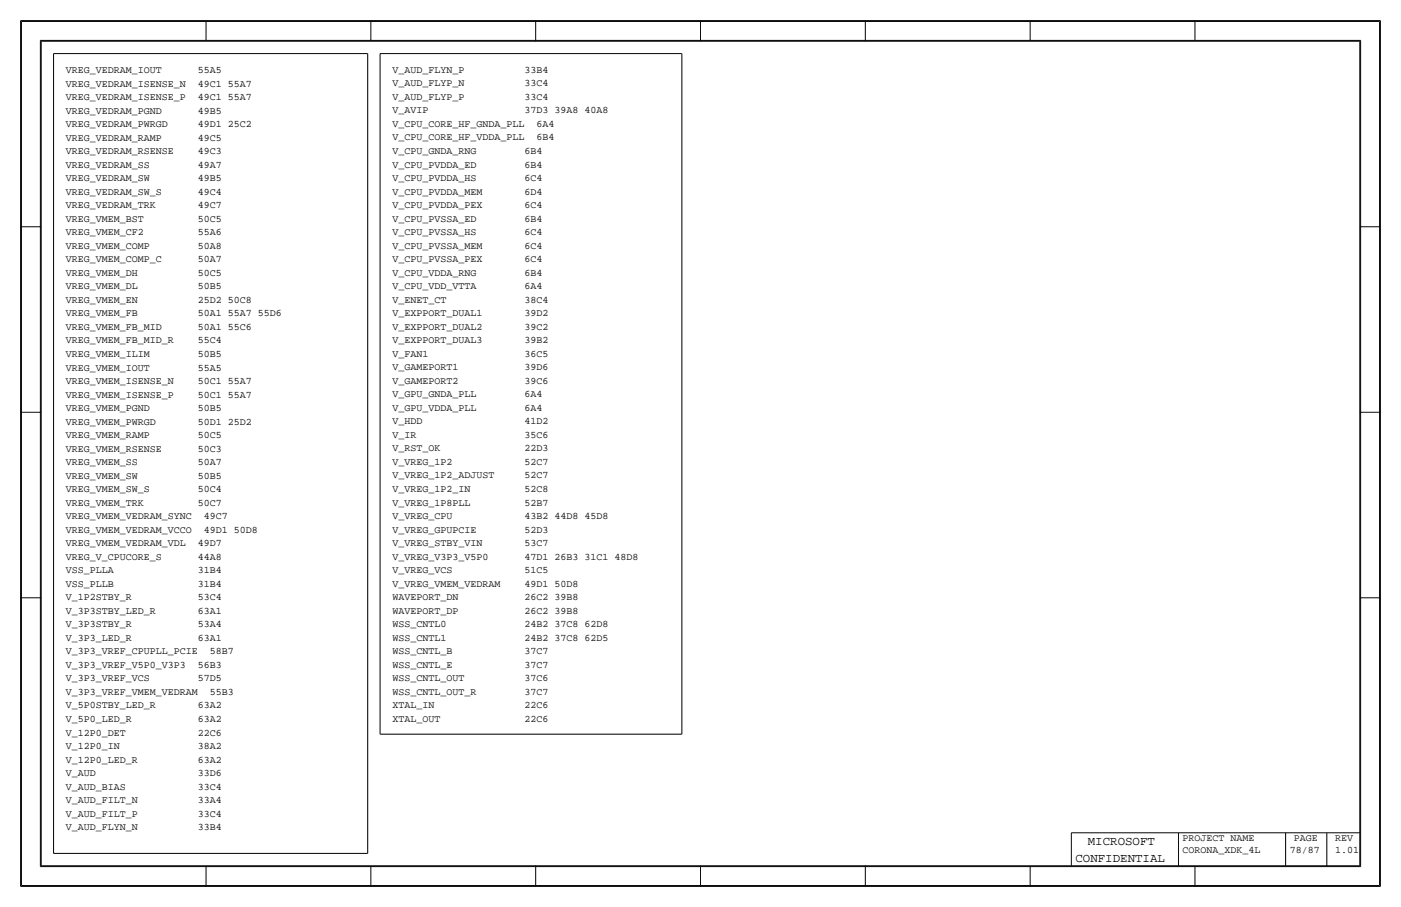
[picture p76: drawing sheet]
<svg xmlns="http://www.w3.org/2000/svg" width="432mm" height="279mm" viewBox="0 0 432 279" stroke-linecap="round" stroke-linejoin="round" font-family="sans-serif">
<defs><g id="words">
<g font-size="3.8">
<text x="335.3" y="260.3">MICROSOFT</text>
<text x="331.5" y="265.4">CONFIDENTIAL</text>
</g>
<g font-size="3.1">
<text x="20.3" y="22.5">VREG_VEDRAM_IOUT</text>
<text x="61" y="22.5">55A5</text>
<text x="121" y="22.5">V_AUD_FLYN_P</text>
<text x="161.6" y="22.5">33B4</text>
<text x="20.3" y="26.7">VREG_VEDRAM_ISENSE_N</text>
<text x="61" y="26.7">49C1 55A7</text>
<text x="121" y="26.6">V_AUD_FLYP_N</text>
<text x="161.6" y="26.6">33C4</text>
<text x="20.3" y="35">VREG_VEDRAM_PGND</text>
<text x="20.3" y="30.8">VREG_VEDRAM_ISENSE_P</text>
<text x="61" y="35">49B5</text>
<text x="61" y="30.8">49C1 55A7</text>
<text x="121" y="34.9">V_AVIP</text>
<text x="121" y="30.8">V_AUD_FLYP_P</text>
<text x="161.6" y="34.9">37D3 39A8 40A8</text>
<text x="161.6" y="30.8">33C4</text>
<text x="20.3" y="39.2">VREG_VEDRAM_PWRGD</text>
<text x="61" y="39.2">49D1 25C2</text>
<text x="121" y="39.1">V_CPU_CORE_HF_GNDA_PLL</text>
<text x="165.3" y="39.1">6A4</text>
<text x="20.3" y="47.5">VREG_VEDRAM_RSENSE</text>
<text x="20.3" y="43.3">VREG_VEDRAM_RAMP</text>
<text x="61" y="47.5">49C3</text>
<text x="61" y="43.3">49C5</text>
<text x="121" y="47.4">V_CPU_GNDA_RNG</text>
<text x="121" y="43.3">V_CPU_CORE_HF_VDDA_PLL</text>
<text x="161.6" y="47.4">6B4</text>
<text x="165.3" y="43.3">6B4</text>
<text x="20.3" y="51.7">VREG_VEDRAM_SS</text>
<text x="61" y="51.7">49A7</text>
<text x="121" y="51.6">V_CPU_PVDDA_ED</text>
<text x="161.6" y="51.6">6B4</text>
<text x="20.3" y="60">VREG_VEDRAM_SW_S</text>
<text x="20.3" y="55.8">VREG_VEDRAM_SW</text>
<text x="61" y="60">49C4</text>
<text x="61" y="55.8">49B5</text>
<text x="121" y="59.9">V_CPU_PVDDA_MEM</text>
<text x="121" y="55.8">V_CPU_PVDDA_HS</text>
<text x="161.6" y="59.9">6D4</text>
<text x="161.6" y="55.8">6C4</text>
<text x="20.3" y="64.2">VREG_VEDRAM_TRK</text>
<text x="61" y="64.2">49C7</text>
<text x="121" y="64.1">V_CPU_PVDDA_PEX</text>
<text x="161.6" y="64.1">6C4</text>
<text x="20.3" y="68.3">VREG_VMEM_BST</text>
<text x="61" y="68.3">50C5</text>
<text x="121" y="68.3">V_CPU_PVSSA_ED</text>
<text x="161.6" y="68.3">6B4</text>
<text x="20.3" y="76.7">VREG_VMEM_COMP</text>
<text x="20.3" y="72.5">VREG_VMEM_CF2</text>
<text x="61" y="76.7">50A8</text>
<text x="61" y="72.5">55A6</text>
<text x="121" y="76.6">V_CPU_PVSSA_MEM</text>
<text x="121" y="72.4">V_CPU_PVSSA_HS</text>
<text x="161.6" y="76.6">6C4</text>
<text x="161.6" y="72.4">6C4</text>
<text x="20.3" y="80.8">VREG_VMEM_COMP_C</text>
<text x="61" y="80.8">50A7</text>
<text x="121" y="80.8">V_CPU_PVSSA_PEX</text>
<text x="161.6" y="80.8">6C4</text>
<text x="20.3" y="89.1">VREG_VMEM_DL</text>
<text x="20.3" y="85">VREG_VMEM_DH</text>
<text x="61" y="89.1">50B5</text>
<text x="61" y="85">50C5</text>
<text x="121" y="89.1">V_CPU_VDD_VTTA</text>
<text x="121" y="84.9">V_CPU_VDDA_RNG</text>
<text x="161.6" y="89.1">6A4</text>
<text x="161.6" y="84.9">6B4</text>
<text x="20.3" y="93.3">VREG_VMEM_EN</text>
<text x="61" y="93.3">25D2 50C8</text>
<text x="121" y="93.3">V_ENET_CT</text>
<text x="161.6" y="93.3">38C4</text>
<text x="20.3" y="101.6">VREG_VMEM_FB_MID</text>
<text x="20.3" y="97.5">VREG_VMEM_FB</text>
<text x="61" y="101.6">50A1 55C6</text>
<text x="61" y="97.5">50A1 55A7 55D6</text>
<text x="121" y="101.6">V_EXPPORT_DUAL2</text>
<text x="121" y="97.4">V_EXPPORT_DUAL1</text>
<text x="161.6" y="101.6">39C2</text>
<text x="161.6" y="97.4">39D2</text>
<text x="20.3" y="105.8">VREG_VMEM_FB_MID_R</text>
<text x="61" y="105.8">55C4</text>
<text x="121" y="105.7">V_EXPPORT_DUAL3</text>
<text x="161.6" y="105.7">39B2</text>
<text x="20.3" y="110">VREG_VMEM_ILIM</text>
<text x="61" y="110">50B5</text>
<text x="121" y="109.9">V_FAN1</text>
<text x="161.6" y="109.9">36C5</text>
<text x="20.3" y="118.3">VREG_VMEM_ISENSE_N</text>
<text x="20.3" y="114.1">VREG_VMEM_IOUT</text>
<text x="61" y="118.3">50C1 55A7</text>
<text x="61" y="114.1">55A5</text>
<text x="121" y="118.2">V_GAMEPORT2</text>
<text x="121" y="114.1">V_GAMEPORT1</text>
<text x="161.6" y="118.2">39C6</text>
<text x="161.6" y="114.1">39D6</text>
<text x="20.3" y="122.5">VREG_VMEM_ISENSE_P</text>
<text x="61" y="122.5">50C1 55A7</text>
<text x="121" y="122.4">V_GPU_GNDA_PLL</text>
<text x="161.6" y="122.4">6A4</text>
<text x="20.3" y="130.8">VREG_VMEM_PWRGD</text>
<text x="20.3" y="126.6">VREG_VMEM_PGND</text>
<text x="61" y="130.8">50D1 25D2</text>
<text x="61" y="126.6">50B5</text>
<text x="121" y="130.7">V_HDD</text>
<text x="121" y="126.6">V_GPU_VDDA_PLL</text>
<text x="161.6" y="130.7">41D2</text>
<text x="161.6" y="126.6">6A4</text>
<text x="20.3" y="135">VREG_VMEM_RAMP</text>
<text x="61" y="135">50C5</text>
<text x="121" y="134.9">V_IR</text>
<text x="161.6" y="134.9">35C6</text>
<text x="20.3" y="143.3">VREG_VMEM_SS</text>
<text x="20.3" y="139.1">VREG_VMEM_RSENSE</text>
<text x="61" y="143.3">50A7</text>
<text x="61" y="139.1">50C3</text>
<text x="121" y="143.2">V_VREG_1P2</text>
<text x="121" y="139.1">V_RST_OK</text>
<text x="161.6" y="143.2">52C7</text>
<text x="161.6" y="139.1">22D3</text>
<text x="20.3" y="147.5">VREG_VMEM_SW</text>
<text x="61" y="147.5">50B5</text>
<text x="121" y="147.4">V_VREG_1P2_ADJUST</text>
<text x="161.6" y="147.4">52C7</text>
<text x="20.3" y="155.8">VREG_VMEM_TRK</text>
<text x="20.3" y="151.6">VREG_VMEM_SW_S</text>
<text x="61" y="155.8">50C7</text>
<text x="61" y="151.6">50C4</text>
<text x="121" y="155.7">V_VREG_1P8PLL</text>
<text x="121" y="151.6">V_VREG_1P2_IN</text>
<text x="161.6" y="155.7">52B7</text>
<text x="161.6" y="151.6">52C8</text>
<text x="20.3" y="159.9">VREG_VMEM_VEDRAM_SYNC</text>
<text x="62.9" y="159.9">49C7</text>
<text x="121" y="159.9">V_VREG_CPU</text>
<text x="161.6" y="159.9">43B2 44D8 45D8</text>
<text x="20.3" y="164.1">VREG_VMEM_VEDRAM_VCCO</text>
<text x="62.9" y="164.1">49D1 50D8</text>
<text x="121" y="164">V_VREG_GPUPCIE</text>
<text x="161.6" y="164">52D3</text>
<text x="20.3" y="172.4">VREG_V_CPUCORE_S</text>
<text x="20.3" y="168.3">VREG_VMEM_VEDRAM_VDL</text>
<text x="61" y="172.4">44A8</text>
<text x="61" y="168.3">49D7</text>
<text x="121" y="172.4">V_VREG_V3P3_V5P0</text>
<text x="121" y="168.2">V_VREG_STBY_VIN</text>
<text x="161.6" y="172.4">47D1 26B3 31C1 48D8</text>
<text x="161.6" y="168.2">53C7</text>
<text x="20.3" y="176.6">VSS_PLLA</text>
<text x="61" y="176.6">31B4</text>
<text x="121" y="176.5">V_VREG_VCS</text>
<text x="161.6" y="176.5">51C5</text>
<text x="20.3" y="184.9">V_1P2STBY_R</text>
<text x="20.3" y="180.8">VSS_PLLB</text>
<text x="61" y="184.9">53C4</text>
<text x="61" y="180.8">31B4</text>
<text x="121" y="184.9">WAVEPORT_DN</text>
<text x="121" y="180.7">V_VREG_VMEM_VEDRAM</text>
<text x="161.6" y="184.9">26C2 39B8</text>
<text x="161.6" y="180.7">49D1 50D8</text>
<text x="20.3" y="189.1">V_3P3STBY_LED_R</text>
<text x="61" y="189.1">63A1</text>
<text x="121" y="189">WAVEPORT_DP</text>
<text x="161.6" y="189">26C2 39B8</text>
<text x="20.3" y="197.4">V_3P3_LED_R</text>
<text x="20.3" y="193.3">V_3P3STBY_R</text>
<text x="61" y="197.4">63A1</text>
<text x="61" y="193.3">53A4</text>
<text x="121" y="197.4">WSS_CNTL1</text>
<text x="121" y="193.2">WSS_CNTL0</text>
<text x="161.6" y="197.4">24B2 37C8 62D5</text>
<text x="161.6" y="193.2">24B2 37C8 62D8</text>
<text x="20.3" y="201.6">V_3P3_VREF_CPUPLL_PCIE</text>
<text x="64.7" y="201.6">58B7</text>
<text x="121" y="201.5">WSS_CNTL_B</text>
<text x="161.6" y="201.5">37C7</text>
<text x="20.3" y="209.9">V_3P3_VREF_VCS</text>
<text x="20.3" y="205.8">V_3P3_VREF_V5P0_V3P3</text>
<text x="61" y="209.9">57D5</text>
<text x="61" y="205.8">56B3</text>
<text x="121" y="209.9">WSS_CNTL_OUT</text>
<text x="121" y="205.7">WSS_CNTL_E</text>
<text x="161.6" y="209.9">37C6</text>
<text x="161.6" y="205.7">37C7</text>
<text x="20.3" y="214.1">V_3P3_VREF_VMEM_VEDRAM</text>
<text x="64.7" y="214.1">55B3</text>
<text x="121" y="214">WSS_CNTL_OUT_R</text>
<text x="161.6" y="214">37C7</text>
<text x="20.3" y="218.2">V_5P0STBY_LED_R</text>
<text x="61" y="218.2">63A2</text>
<text x="121" y="218.2">XTAL_IN</text>
<text x="161.6" y="218.2">22C6</text>
<text x="20.3" y="226.6">V_12P0_DET</text>
<text x="20.3" y="222.4">V_5P0_LED_R</text>
<text x="61" y="226.6">22C6</text>
<text x="61" y="222.4">63A2</text>
<text x="121" y="222.4">XTAL_OUT</text>
<text x="161.6" y="222.4">22C6</text>
<text x="20.3" y="230.7">V_12P0_IN</text>
<text x="61" y="230.7">38A2</text>
<text x="20.3" y="239.1">V_AUD</text>
<text x="20.3" y="234.9">V_12P0_LED_R</text>
<text x="61" y="239.1">33D6</text>
<text x="61" y="234.9">63A2</text>
<text x="20.3" y="243.2">V_AUD_BIAS</text>
<text x="61" y="243.2">33C4</text>
<text x="20.3" y="251.6">V_AUD_FILT_P</text>
<text x="20.3" y="247.4">V_AUD_FILT_N</text>
<text x="61" y="251.6">33C4</text>
<text x="61" y="247.4">33A4</text>
<text x="20.3" y="255.7">V_AUD_FLYN_N</text>
<text x="61" y="255.7">33B4</text>
<text x="364.5" y="259.1">PROJECT NAME</text>
<text x="364.5" y="262.9">CORONA_XDK_4L</text>
<text x="397.5" y="262.9">78/87</text>
<text x="398.8" y="259.1">PAGE</text>
<text x="411.5" y="259.1">REV</text>
<text x="411.5" y="262.9">1.01</text>
</g>
</g></defs>
<!-- layer: Nets -->
<path d="M16.5 16.5v246.4zM16.5 16.5h96.8zM113.3 16.5v246.4zM117.1 16.5h93.1zM117.1 16.5v209.7zM210.2 16.5v209.7zM117.1 226.2h93.1zM16.5 262.9h96.8z" fill="none" stroke="#000" stroke-width=".31"/>
<!-- layer: Page Border and Title Block -->
<g fill="none" stroke="#000" stroke-width=".31">
<path d="M6.3 6.3v266.7zM6.4 6.3h419zM6.6 6.6h418.6zM6.6 6.6v266.2zM12.4 12.4v254.6zM12.4 12.4h407zM12.7 12.7h406.4zM12.7 12.7v254zM63.5 6.3v6.4zM114.3 6.3v6.4zM165.1 6.3v6.4zM215.9 6.3v6.4z"/>
<path d="M266.7 6.3v6.4zM317.5 6.3v6.4zM368.3 6.3v6.4zM419.1 12.7v254zM419.4 12.4v254.6zM425.2 6.6v266.2zM425.4 6.3v266.7zM6.3 69.8h6.4zM419.1 69.8h6.3zM6.3 127h6.4zM419.1 127h6.3zM6.3 184.1h6.4z"/>
<path d="M419.1 184.1h6.3zM330.2 256.5v10.2zM330.2 256.5h88.9zM363.2 256.5v10.2zM396.2 256.5v10.2zM408.9 256.5v10.2zM6.4 273h419zM6.6 272.8h418.6zM12.4 267h407zM12.7 266.7h406.4zM63.5 266.7v6.3zM114.3 266.7v6.3z"/>
<path d="M165.1 266.7v6.3zM215.9 266.7v6.3zM266.7 266.7v6.3zM317.5 266.7v6.3zM368.3 266.7v6.3z"/>
</g>
<use href="#words"/>
</svg>
